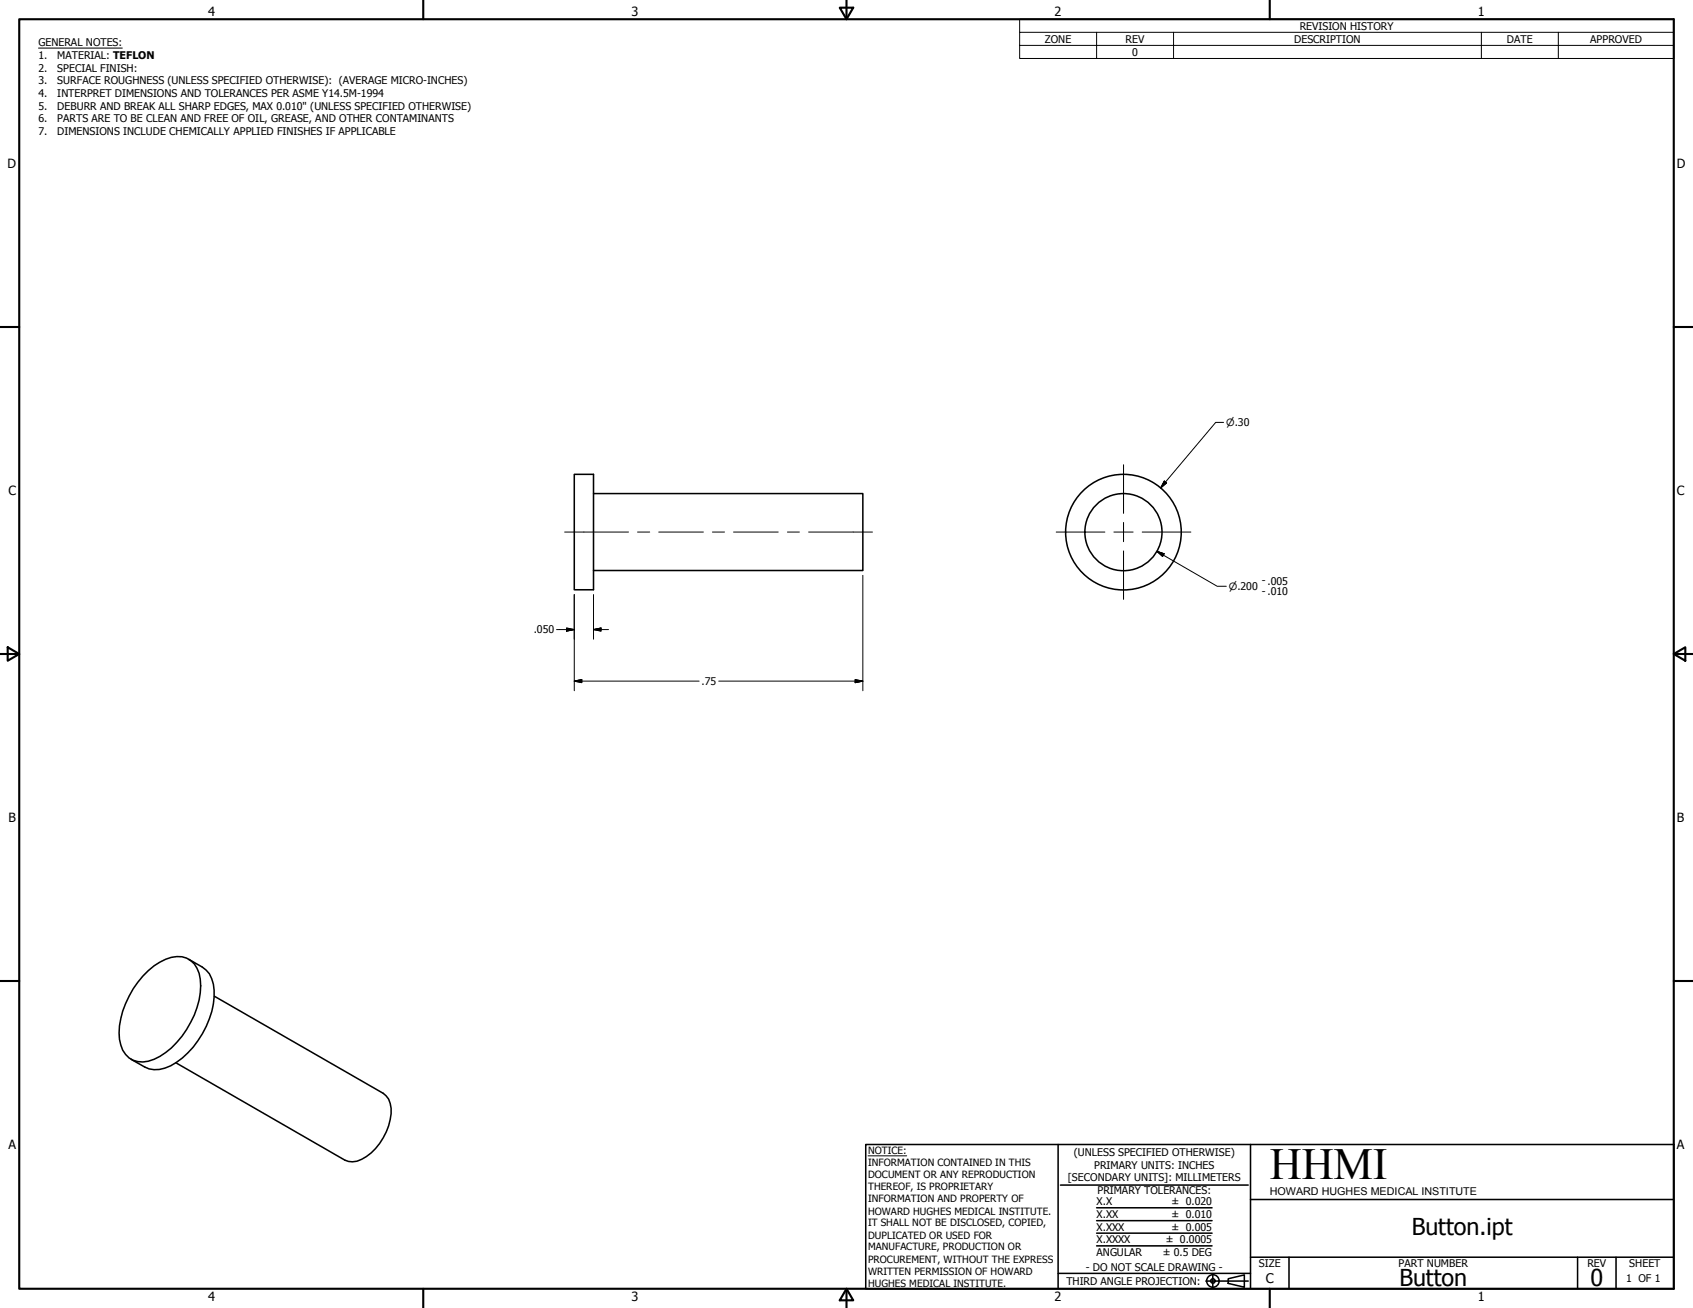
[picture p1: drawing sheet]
<svg xmlns="http://www.w3.org/2000/svg" width="559mm" height="432mm" viewBox="0 0 559 432" stroke-linecap="round" stroke-linejoin="round" font-family="sans-serif">
<defs><g id="words">
<text font-size="14.7" x="419.1" y="389.2">HHMI</text>
<g font-size="7.7">
<text x="466" y="407.5">Button.ipt</text>
<text x="461.9" y="424.7">Button</text>
<text x="525" y="424.7">0</text>
</g>
<text font-size="4.4" x="417.8" y="423.5">C</text>
<g font-size="4.2">
<text x="68.7" y="5.3">4</text>
<text x="208.4" y="5.3">3</text>
<text x="348.1" y="5.3">2</text>
<text x="487.8" y="5.3">1</text>
<text x="2.5" y="55.5">D</text>
<text x="553.5" y="55.5">D</text>
<text x="2.8" y="163.4">C</text>
<text x="553.5" y="163.4">C</text>
<text x="2.9" y="271.4">B</text>
<text x="553.5" y="271.4">B</text>
<text x="2.8" y="379.3">A</text>
<text x="553.5" y="379.3">A</text>
<text x="68.7" y="429.5">4</text>
<text x="208.4" y="429.6">3</text>
<text x="348.1" y="429.6">2</text>
<text x="487.8" y="429.5">1</text>
</g>
<text font-size="3.6" x="419.1" y="394.3">HOWARD HUGHES MEDICAL INSTITUTE</text>
<g font-size="3.5">
<text x="429" y="9.8">REVISION HISTORY</text>
<text x="12.7" y="15.3">GENERAL NOTES:</text>
<text x="344.9" y="14.1">ZONE</text>
<text x="371.5" y="14.1">REV</text>
<text x="427.2" y="14.1">DESCRIPTION</text>
<text x="497.4" y="14.1">DATE</text>
<text x="524.9" y="14.1">APPROVED</text>
<text x="12.7" y="19.5">1.</text>
<text x="12.7" y="23.7">2.</text>
<text x="18.9" y="19.5">MATERIAL: TEFLON</text>
<text x="18.9" y="23.7">SPECIAL FINISH:</text>
<text x="373.7" y="18.4">0</text>
<text x="12.7" y="27.8">3.</text>
<text x="18.9" y="27.8">SURFACE ROUGHNESS (UNLESS SPECIFIED OTHERWISE): (AVERAGE MICRO-INCHES)</text>
<text x="12.7" y="32">4.</text>
<text x="18.9" y="32">INTERPRET DIMENSIONS AND TOLERANCES PER ASME Y14.5M-1994</text>
<text x="12.7" y="36.2">5.</text>
<text x="12.7" y="40.4">6.</text>
<text x="18.9" y="36.2">DEBURR AND BREAK ALL SHARP EDGES, MAX 0.010&quot; (UNLESS SPECIFIED OTHERWISE)</text>
<text x="18.9" y="40.4">PARTS ARE TO BE CLEAN AND FREE OF OIL, GREASE, AND OTHER CONTAMINANTS</text>
<text x="12.7" y="44.6">7.</text>
<text x="18.9" y="44.6">DIMENSIONS INCLUDE CHEMICALLY APPLIED FINISHES IF APPLICABLE</text>
<text x="416.4" y="196.4">- .010</text>
<text x="416.4" y="192.8">- .005</text>
<text x="176.1" y="209.1">.050</text>
<text x="231.5" y="226.1">.75</text>
<text x="354.5" y="381.6">(UNLESS SPECIFIED OTHERWISE)</text>
<text x="352.5" y="390">[SECONDARY UNITS]: MILLIMETERS</text>
<text x="361.1" y="385.8">PRIMARY UNITS: INCHES</text>
<text x="362.3" y="394.1">PRIMARY TOLERANCES:</text>
<text x="361.9" y="397.9">X.X</text>
<text x="386.7" y="398">± 0.020</text>
<text x="361.9" y="402.1">X.XX</text>
<text x="361.9" y="406.3">X.XXX</text>
<text x="386.7" y="402.1">± 0.010</text>
<text x="386.7" y="406.3">± 0.005</text>
<text x="361.9" y="410.5">X.XXXX</text>
<text x="384.7" y="410.5">± 0.0005</text>
<text x="358.4" y="419.7">- DO NOT SCALE DRAWING -</text>
<text x="361.9" y="414.6">ANGULAR</text>
<text x="383.8" y="414.7">± 0.5 DEG</text>
<text x="415.5" y="418.4">SIZE</text>
<text x="461.6" y="418.3">PART NUMBER</text>
<text x="523.9" y="418.3">REV</text>
<text x="537.8" y="418.4">SHEET</text>
<text x="352" y="424.2">THIRD ANGLE PROJECTION:</text>
<text x="536.7" y="423.2">1 OF 1</text>
</g>
<g font-size="3.3">
<text x="404.7" y="140.7">⌀.30</text>
<text x="405.6" y="194.8">⌀.200</text>
<text x="286.5" y="381.1">NOTICE:</text>
<text x="286.5" y="385">INFORMATION CONTAINED IN THIS</text>
<text x="286.5" y="389">DOCUMENT OR ANY REPRODUCTION</text>
<text x="286.5" y="392.9">THEREOF, IS PROPRIETARY</text>
<text x="286.5" y="396.9">INFORMATION AND PROPERTY OF</text>
<text x="286.5" y="400.9">HOWARD HUGHES MEDICAL INSTITUTE.</text>
<text x="286.5" y="404.9">IT SHALL NOT BE DISCLOSED, COPIED,</text>
<text x="286.5" y="408.9">DUPLICATED OR USED FOR</text>
<text x="286.5" y="412.8">MANUFACTURE, PRODUCTION OR</text>
<text x="286.5" y="416.8">PROCUREMENT, WITHOUT THE EXPRESS</text>
<text x="286.5" y="420.8">WRITTEN PERMISSION OF HOWARD</text>
<text x="286.5" y="424.8">HUGHES MEDICAL INSTITUTE.</text>
</g>
</g></defs>
<!-- layer: Visible (ANSI) -->
<g fill="none" stroke="#000" stroke-width=".51">
<path d="M189.5 156.6h6.4v38.1h-6.4zM195.9 162.9h88.9v25.4h-88.9M62.3 316.7l4.5 2.6a10.1 10.1 0 0 1 3.9 9.8 29.7 29.7 0 0 1-14.4 22.8 9.3 9.3 0 0 1-8.5 .3l-4.6-2.5M49 320.4a14.5 14.5 0 0 1 11.1-4.6 7.6 7.6 0 0 1 6 7.5 28.6 28.6 0 0 1-11.4 24.2 11 11 0 0 1-10.8 2.5 9 9 0 0 1-4.6-9.1 30.3 30.3 0 0 1 9.7-20.5zM70.7 328.9l55.8 32a7.9 7.9 0 0 1 2.3 8.7 18.6 18.6 0 0 1-11 13.7l-2.8 .1-1.2-.4-55.8-32.2"/>
<circle cx="370.8" cy="175.7" r="12.7"/>
<circle cx="370.8" cy="175.7" r="19.1"/>
</g>
<!-- layer: Border (ANSI) -->
<g fill="none" stroke="#000" stroke-width=".7">
<path d="M6.3 6.3h546.1v419.1h-546.1zM139.7 0v6.3M277.2 2.5h4.4l-2.2 3.8zM279.4 0v6.3M419.1 0v6.3M0 107.9h6.3M552.4 107.9h6.4M0 215.9h6.3M2.5 213.7l3.8 2.2-3.8 2.2zM552.4 215.9l3.9-2.2v4.4zM552.4 215.9h6.4M0 323.8h6.3"/>
<path d="M552.4 323.8h6.4M139.7 425.4v6.4M279.4 425.4l2.2 3.9h-4.4zM279.4 425.4v6.4M419.1 425.4v6.4"/>
</g>
<!-- layer: Title (ANSI) -->
<g fill="none" stroke="#000" stroke-width=".51">
<path d="M285.8 377.8h266.6v47.6h-266.6zM349.2 377.8v47.6M412.7 377.8v47.6M350 391.2h62M361.9 398.7h38.1M412.7 396h139.7M361.9 411.3h38.1M361.9 407.1h38.1M361.9 403h38.1M412.7 415h139.7M425.4 415v10.4M520.7 415v10.4"/>
<path d="M533.4 415v10.4M349.2 420.4h63.5M398 422.9h14M400.3 420.6v4.6M405.4 422.1l5.3-1.2v4l-5.3-1.2z"/>
<circle cx="400.3" cy="422.9" r="2.06"/>
<circle cx="400.3" cy="422.9" r=".73"/>
</g>
<path d="M286.5 381.6h12.8" fill="none" stroke="#000" stroke-width=".33"/>
<!-- layer: Symbol (ANSI) -->
<path d="M12.7 15.9h27.7M336.5 10.7v-4.4h215.9v4.4M336.5 15h215.9M361.9 10.7v8.6M387.3 10.7v8.6M488.9 10.7v8.6M514.3 10.7v8.6M552.4 10.7h-215.9v4.3M552.4 10.7v8.6h-215.9v-4.3" fill="none" stroke="#000" stroke-width=".33"/>
<!-- layer: Center Mark (ANSI) -->
<path d="M370.8 153.4v16.1M348.6 175.6h16.1M367.7 175.6h6.3M370.8 172.5v6.3M377 175.6h16.1M370.8 181.9v16" fill="none" stroke="#000" stroke-width=".33"/>
<!-- layer: Centerline (ANSI) -->
<path d="M186.4 175.6h21.1M210.4 175.6h4M217.4 175.6h14.8M235.1 175.6h4M242.1 175.6h14.8M259.9 175.6h3.9M266.9 175.6h21.1" fill="none" stroke="#000" stroke-width=".33"/>
<!-- layer: Dimension (ANSI) -->
<g fill="none" stroke="#000" stroke-width=".33">
<path d="M403.9 139.4h-2.6l-18.2 21.7M384.3 158.8l.8 .6-2 1.7zM189.5 196.3v31.7M195.9 196.3v14.7M284.8 189.9v38.1M381.8 182l2.4 .8-.5 .9zM381.8 182l20 11.5h2.9M183.7 207.8h5.8M187 207.3l2.5 .5-2.5 .5zM195.9 207.8l2.5-.5v1zM195.9 207.8h5M189.5 224.9l2.5-.6v1.1z"/>
<path d="M189.5 224.9h41.3M237.2 224.9h47.6M282.3 224.3l2.5 .6-2.5 .5z"/>
</g>
<path d="M384.3 158.8l-1.2 2.3zM384.3 158.8l.8 .6-2 1.7zM381.8 182l2.4 .8zM381.8 182l2.4 .8-.5 .9zM187 208.3l2.5-.5zM187 207.3l2.5 .5-2.5 .5zM195.9 207.8l2.5-.5zM195.9 207.8l2.5-.5v1zM189.5 224.9l2.5-.6zM189.5 224.9l2.5-.6v1.1zM282.3 225.4l2.5-.5zM282.3 224.3l2.5 .6-2.5 .5z" fill="#000" stroke="#000" stroke-width=".33"/>
<use href="#words"/>
</svg>
